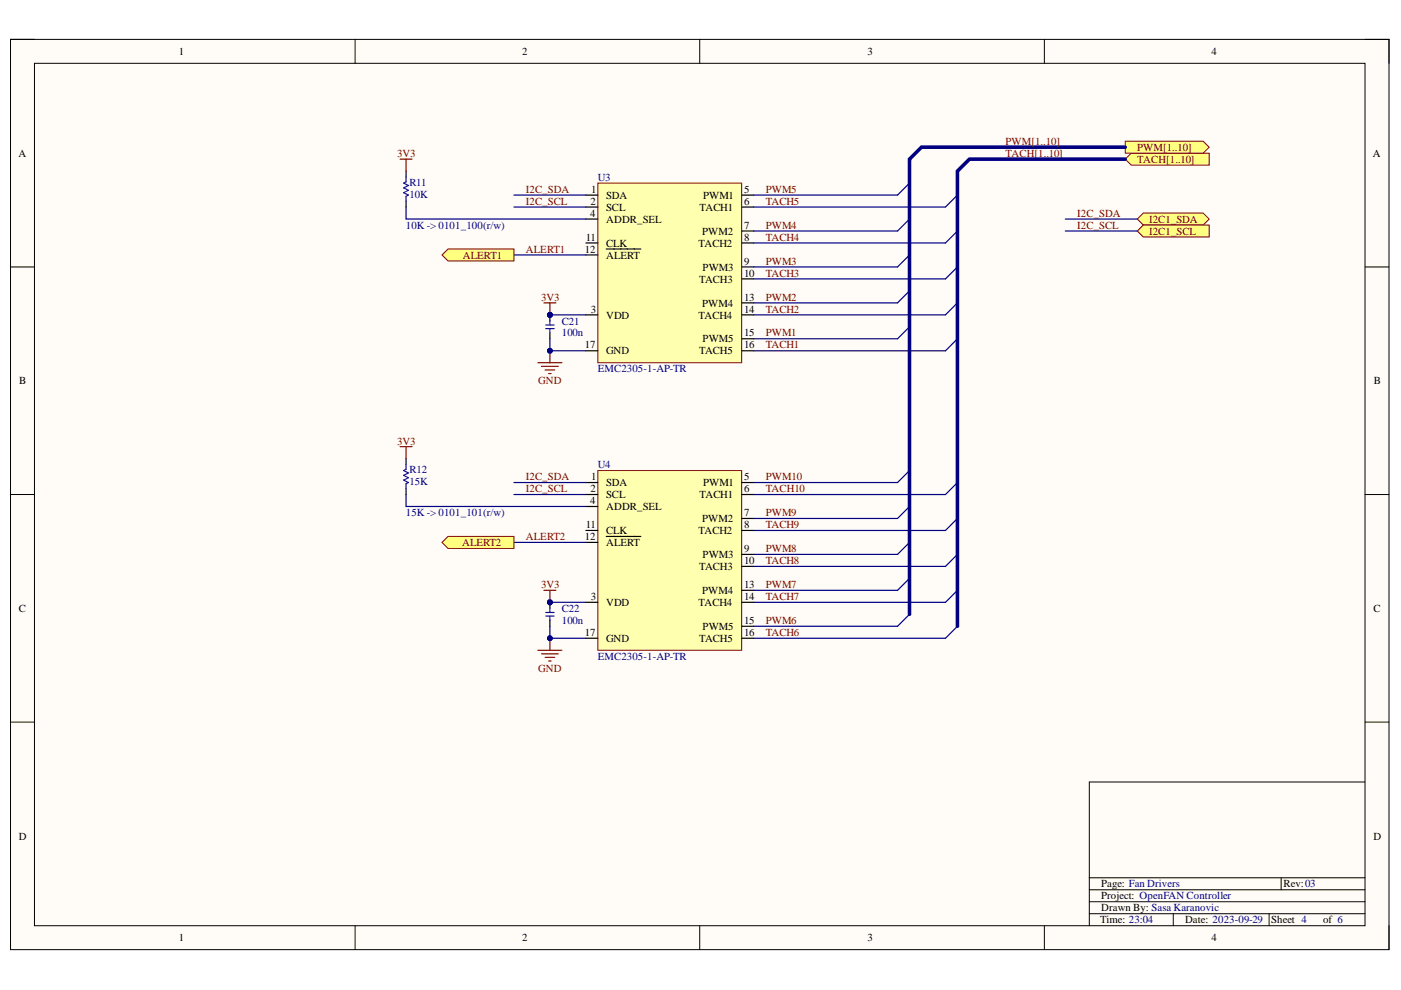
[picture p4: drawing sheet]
<svg xmlns="http://www.w3.org/2000/svg" width="297mm" height="210mm" viewBox="0 0 297 210" stroke-linecap="round" stroke-linejoin="round" font-family="sans-serif">
<defs><g id="words">
<g font-size="2.3">
<text x="37.9" y="11.7">1</text>
<text x="110.7" y="11.7">2</text>
<text x="183.9" y="11.7">3</text>
<text x="256.8" y="11.7">4</text>
<text x="3.9" y="33.3">A</text>
<text x="291.1" y="33.3">A</text>
<text x="125.4" y="40.9">1</text>
<text x="157.8" y="40.9">5</text>
<text x="125.1" y="46">4</text>
<text x="125.2" y="43.4">2</text>
<text x="128.5" y="42.2">SDA</text>
<text x="128.5" y="44.7">SCL</text>
<text x="128.5" y="47.2">ADDR_SEL</text>
<text x="148.3" y="44.7">TACH1</text>
<text x="149.1" y="42.2">PWM1</text>
<text x="157.8" y="43.4">6</text>
<text x="124" y="53.6">12</text>
<text x="124.2" y="51.1">11</text>
<text x="128.5" y="52.3">CLK</text>
<text x="148.1" y="52.3">TACH2</text>
<text x="148.9" y="49.8">PWM2</text>
<text x="157.8" y="48.5">7</text>
<text x="157.8" y="51.1">8</text>
<text x="128.5" y="54.9">ALERT</text>
<text x="148.2" y="59.9">TACH3</text>
<text x="149" y="57.4">PWM3</text>
<text x="157.8" y="56.1">9</text>
<text x="157.8" y="58.7">10</text>
<text x="148.9" y="65">PWM4</text>
<text x="157.8" y="63.7">13</text>
<text x="125.3" y="66.3">3</text>
<text x="128.5" y="67.5">VDD</text>
<text x="148.1" y="67.5">TACH4</text>
<text x="157.8" y="66.3">14</text>
<text x="157.8" y="71.3">15</text>
<text x="124" y="73.9">17</text>
<text x="128.5" y="75.1">GND</text>
<text x="148.2" y="75.1">TACH5</text>
<text x="149" y="72.6">PWM5</text>
<text x="157.8" y="73.9">16</text>
<text x="4.1" y="81.5">B</text>
<text x="291.3" y="81.5">B</text>
<text x="125.4" y="101.9">1</text>
<text x="157.8" y="101.9">5</text>
<text x="125.1" y="106.9">4</text>
<text x="125.2" y="104.4">2</text>
<text x="128.5" y="103.1">SDA</text>
<text x="128.5" y="105.7">SCL</text>
<text x="148.3" y="105.7">TACH1</text>
<text x="149.1" y="103.1">PWM1</text>
<text x="157.8" y="104.4">6</text>
<text x="124.2" y="112">11</text>
<text x="128.5" y="108.2">ADDR_SEL</text>
<text x="128.5" y="113.3">CLK</text>
<text x="148.1" y="113.3">TACH2</text>
<text x="148.9" y="110.7">PWM2</text>
<text x="157.8" y="109.5">7</text>
<text x="157.8" y="112">8</text>
<text x="124" y="114.5">12</text>
<text x="128.5" y="115.8">ALERT</text>
<text x="149" y="118.3">PWM3</text>
<text x="157.8" y="117.1">9</text>
<text x="157.8" y="119.6">10</text>
<text x="148.2" y="120.9">TACH3</text>
<text x="148.9" y="125.9">PWM4</text>
<text x="157.8" y="124.7">13</text>
<text x="4" y="129.7">C</text>
<text x="125.3" y="127.2">3</text>
<text x="128.5" y="128.5">VDD</text>
<text x="148.1" y="128.5">TACH4</text>
<text x="157.8" y="127.2">14</text>
<text x="291.2" y="129.7">C</text>
<text x="124" y="134.8">17</text>
<text x="128.5" y="136.1">GND</text>
<text x="148.2" y="136.1">TACH5</text>
<text x="149" y="133.6">PWM5</text>
<text x="157.8" y="132.3">15</text>
<text x="157.8" y="134.8">16</text>
<text x="4" y="178">D</text>
<text x="291.2" y="178">D</text>
<text x="233.5" y="188.2">Page: Fan Drivers</text>
<text x="233.5" y="190.7">Project: OpenFAN Controller</text>
<text x="272.1" y="188.2">Rev:03</text>
<text x="233.2" y="195.8">Time: 23:04</text>
<text x="233.5" y="193.2">Drawn By: Sasa Karanovic</text>
<text x="251.2" y="195.8">Date: 2023-09-29</text>
<text x="269.5" y="195.8">Sheet 4</text>
<text x="280.5" y="195.8">of 6</text>
<text x="37.9" y="199.6">1</text>
<text x="110.7" y="199.6">2</text>
<text x="183.9" y="199.6">3</text>
<text x="256.8" y="199.6">4</text>
</g>
<g font-size="2.3" fill="#800000">
<text x="84.2" y="33.3">3V3</text>
<text x="213.2" y="33.3">TACH[1..10]</text>
<text x="213.2" y="30.8">PWM[1..10]</text>
<text x="241.1" y="34.6">TACH[1..10]</text>
<text x="241.1" y="32">PWM[1..10]</text>
<text x="111.5" y="40.9">I2C_SDA</text>
<text x="162.3" y="40.9">PWM5</text>
<text x="111.5" y="43.4">I2C_SCL</text>
<text x="162.3" y="43.4">TACH5</text>
<text x="228.4" y="46">I2C_SDA</text>
<text x="243.6" y="47.2">I2C1_SDA</text>
<text x="111.5" y="53.6">ALERT1</text>
<text x="162.3" y="48.5">PWM4</text>
<text x="162.3" y="51.1">TACH4</text>
<text x="228.4" y="48.5">I2C_SCL</text>
<text x="243.6" y="49.8">I2C1_SCL</text>
<text x="98.1" y="54.9">ALERT1</text>
<text x="162.3" y="56.1">PWM3</text>
<text x="162.3" y="58.7">TACH3</text>
<text x="114.7" y="63.7">3V3</text>
<text x="162.3" y="63.7">PWM2</text>
<text x="162.3" y="71.3">PWM1</text>
<text x="162.3" y="66.3">TACH2</text>
<text x="162.3" y="73.9">TACH1</text>
<text x="114.1" y="81.5">GND</text>
<text x="84.2" y="94.2">3V3</text>
<text x="111.5" y="101.9">I2C_SDA</text>
<text x="162.3" y="101.9">PWM10</text>
<text x="111.5" y="104.4">I2C_SCL</text>
<text x="162.3" y="104.4">TACH10</text>
<text x="162.3" y="109.5">PWM9</text>
<text x="162.3" y="112">TACH9</text>
<text x="98" y="115.8">ALERT2</text>
<text x="111.5" y="114.5">ALERT2</text>
<text x="162.3" y="117.1">PWM8</text>
<text x="162.3" y="119.6">TACH8</text>
<text x="114.7" y="124.7">3V3</text>
<text x="162.3" y="124.7">PWM7</text>
<text x="162.3" y="127.2">TACH7</text>
<text x="162.3" y="132.3">PWM6</text>
<text x="162.3" y="134.8">TACH6</text>
<text x="114.1" y="142.4">GND</text>
</g>
<g font-size="2.3" fill="#000080">
<text x="86.8" y="41.9">10K</text>
<text x="86.8" y="39.4">R11</text>
<text x="126.7" y="38.4">U3</text>
<text x="86" y="48.5">10K -&gt; 0101_100(r/w)</text>
<text x="119.1" y="71.3">100n</text>
<text x="119.1" y="68.8">C21</text>
<text x="126.7" y="78.9">EMC2305-1-AP-TR</text>
<text x="86.8" y="100.3">R12</text>
<text x="126.7" y="99.3">U4</text>
<text x="86.8" y="102.9">15K</text>
<text x="86" y="109.5">15K -&gt; 0101_101(r/w)</text>
<text x="119.1" y="129.7">C22</text>
<text x="119.1" y="132.3">100n</text>
<text x="126.7" y="139.9">EMC2305-1-AP-TR</text>
</g>
</g></defs>
<path d="M2.2 8.4h292.3v192.9h-292.3z" fill-rule="evenodd" fill="#fffcf8"/>
<path d="M2.2 8.4h292.3v192.9h-292.3z" fill="none" stroke="#000" stroke-width=".21"/>
<path d="M7.3 13.4h282.1v182.9h-282.1z" fill-rule="evenodd" fill="#fffcf8"/>
<g fill="none" stroke="#000" stroke-width=".21">
<path d="M2.2 8.3h5.1M7.3 13.4h282.1v182.9h-282.1zM75.3 8.3v5.1M148.4 8.3v5.1M221.4 8.4v5M289.4 8.4h5.1v5M2.2 56.6h5.1M289.4 56.6h5.1M2.2 104.8h5.1M289.4 104.9h5.1M2.2 153.1h5.1M289.4 153.1h5.1"/>
<path d="M289.4 165.8h-58.4v30.5M75.3 196.3v5M148.4 196.3v5M221.4 196.3v5M231 186.1h58.4M231 191.2h58.4M231 193.7h58.4M231 188.7h58.4M248.8 193.7v2.6M269.1 193.7v2.6M271.6 186.1v2.6M294.5 196.3v5"/>
</g>
<path d="M159.8 41.4h30.5M159.8 49h30.5M159.8 56.6h30.5M159.8 64.2h30.5M159.8 71.8h30.5" fill="none" stroke="#000080" stroke-width=".25"/>
<path d="M126.8 38.8h30.5v38.1h-30.5z" fill-rule="evenodd" fill="#ffffb0"/>
<path d="M126.8 38.8h30.5v38.1h-30.5z" fill="none" stroke="#800000" stroke-width=".21"/>
<g fill="none" stroke="#000" stroke-width=".25">
<path d="M124.2 41.4h2.6M124.2 43.9h2.6M124.2 46.4h2.6M124.2 51.5h2.6M124.2 54.1h2.6M128.5 52.8h7.4M157.3 41.4h2.5M157.3 43.9h2.5M157.3 49h2.5M157.3 51.5h2.5M157.3 56.6h2.5M157.3 59.1h2.5"/>
<path d="M124.2 66.8h2.6M124.2 74.4h2.6M157.3 66.8h2.5M157.3 64.2h2.5M157.3 71.8h2.5M157.3 74.4h2.5"/>
</g>
<path d="M126.8 99.8h30.5v38.1h-30.5z" fill-rule="evenodd" fill="#ffffb0"/>
<path d="M126.8 99.8h30.5v38.1h-30.5z" fill="none" stroke="#800000" stroke-width=".21"/>
<g fill="none" stroke="#000" stroke-width=".25">
<path d="M124.2 102.3h2.6M124.2 104.8h2.6M124.2 107.4h2.6M124.2 112.5h2.6M124.2 115h2.6M128.5 113.7h7.4M157.3 102.3h2.5M157.3 104.8h2.5M157.3 109.9h2.5M157.3 112.5h2.5M157.3 117.5h2.5M124.2 127.7h2.6"/>
<path d="M124.2 135.3h2.6M157.3 127.7h2.5M157.3 120.1h2.5M157.3 125.2h2.5M157.3 132.8h2.5M157.3 135.3h2.5"/>
</g>
<circle cx="116.6" cy="66.8" r=".51" fill="#000080"/>
<circle cx="116.6" cy="66.8" r=".51" fill="none" stroke="#000080" stroke-width=".21"/>
<path d="M116.6 66.8v1.2M116.6 70.6v1.2" fill="none" stroke="#000" stroke-width=".25"/>
<circle cx="116.6" cy="66.8" r=".51" fill="#000080"/>
<circle cx="116.6" cy="66.8" r=".51" fill="none" stroke="#000080" stroke-width=".21"/>
<path d="M115.7 68.9h1.8M115.7 69.7h1.8M116.6 68v.9M116.6 69.7v.9" fill="none" stroke="#00f" stroke-width=".25"/>
<path d="M116.6 71.8v2.6h7.6" fill="none" stroke="#000080" stroke-width=".25"/>
<circle cx="116.6" cy="74.4" r=".51" fill="#000080"/>
<circle cx="116.6" cy="74.4" r=".51" fill="none" stroke="#000080" stroke-width=".21"/>
<path d="M116.6 66.8h7.6" fill="none" stroke="#000080" stroke-width=".25"/>
<circle cx="116.6" cy="66.8" r=".51" fill="#000080"/>
<circle cx="116.6" cy="66.8" r=".51" fill="none" stroke="#000080" stroke-width=".21"/>
<path d="M114 76.9h5.1M114.8 77.7h3.6M115.6 78.4h2M116.3 79.2h.5M116.6 74.4v2.5" fill="none" stroke="#800000" stroke-width=".25"/>
<circle cx="116.6" cy="74.4" r=".51" fill="#000080"/>
<circle cx="116.6" cy="74.4" r=".51" fill="none" stroke="#000080" stroke-width=".21"/>
<path d="M115.3 64.2h2.6M116.6 64.2v2.6" fill="none" stroke="#800000" stroke-width=".25"/>
<circle cx="116.6" cy="66.8" r=".51" fill="#000080"/>
<circle cx="116.6" cy="66.8" r=".51" fill="none" stroke="#000080" stroke-width=".21"/>
<circle cx="116.6" cy="127.7" r=".51" fill="#000080"/>
<circle cx="116.6" cy="127.7" r=".51" fill="none" stroke="#000080" stroke-width=".21"/>
<path d="M116.6 127.7v1.3M116.6 131.5v1.3" fill="none" stroke="#000" stroke-width=".25"/>
<circle cx="116.6" cy="127.7" r=".51" fill="#000080"/>
<circle cx="116.6" cy="127.7" r=".51" fill="none" stroke="#000080" stroke-width=".21"/>
<path d="M115.7 129.9h1.8M115.7 130.6h1.8M116.6 129v.9M116.6 130.6v.9" fill="none" stroke="#00f" stroke-width=".25"/>
<path d="M116.6 132.8v2.5h7.6" fill="none" stroke="#000080" stroke-width=".25"/>
<circle cx="116.6" cy="135.3" r=".51" fill="#000080"/>
<circle cx="116.6" cy="135.3" r=".51" fill="none" stroke="#000080" stroke-width=".21"/>
<path d="M116.6 127.7h7.6" fill="none" stroke="#000080" stroke-width=".25"/>
<circle cx="116.6" cy="127.7" r=".51" fill="#000080"/>
<circle cx="116.6" cy="127.7" r=".51" fill="none" stroke="#000080" stroke-width=".21"/>
<path d="M114 137.9h5.1M114.8 138.6h3.6M115.6 139.4h2M116.6 135.3v2.6M116.3 140.1h.5" fill="none" stroke="#800000" stroke-width=".25"/>
<circle cx="116.6" cy="135.3" r=".51" fill="#000080"/>
<circle cx="116.6" cy="135.3" r=".51" fill="none" stroke="#000080" stroke-width=".21"/>
<path d="M115.3 125.2h2.6M116.6 125.2v2.5" fill="none" stroke="#800000" stroke-width=".25"/>
<circle cx="116.6" cy="127.7" r=".51" fill="#000080"/>
<circle cx="116.6" cy="127.7" r=".51" fill="none" stroke="#000080" stroke-width=".21"/>
<path d="M86.1 43.9v2.5h38.1M109 41.4h15.2M109 43.9h15.2M109 54.1h15.2M86.1 104.8v2.6h38.1M109 102.3h15.2M109 104.8h15.2" fill="none" stroke="#000080" stroke-width=".25"/>
<path d="M86.1 36.3v1.3M86.1 42.6v1.3M86.1 97.2v1.3M86.1 103.6v1.2" fill="none" stroke="#000" stroke-width=".25"/>
<path d="M86.1 37.6v1l-.5 .2 1 .5-1 .5 1 .5-1 .6 1 .5-.5 .2v1M86.1 98.5v1l-.5 .3 1 .5-1 .5 1 .5-1 .5 1 .5-.5 .3v1" fill="none" stroke="#00f" stroke-width=".25"/>
<path d="M84.8 33.7h2.6M86.1 33.7v2.6M84.8 94.7h2.6M86.1 94.7v2.5" fill="none" stroke="#800000" stroke-width=".25"/>
<path d="M93.7 54.1l1.3-1.3h14v2.5h-14z" fill-rule="evenodd" fill="#ffff80"/>
<path d="M93.7 54.1l1.3-1.3h14v2.5h-14z" fill="none" stroke="#800000" stroke-width=".21"/>
<path d="M109 115h15.2" fill="none" stroke="#000080" stroke-width=".25"/>
<path d="M93.7 115l1.3-1.3h14v2.6h-14z" fill-rule="evenodd" fill="#ffff80"/>
<path d="M93.7 115l1.3-1.3h14v2.6h-14z" fill="none" stroke="#800000" stroke-width=".21"/>
<path d="M238.6 33.7l1.2-1.2h16.6v2.5h-16.6z" fill-rule="evenodd" fill="#ffff80"/>
<path d="M238.6 33.7l1.2-1.2h16.6v2.5h-16.6z" fill="none" stroke="#800000" stroke-width=".21"/>
<path d="M238.6 29.9h16.5l1.3 1.3-1.3 1.3h-16.5z" fill-rule="evenodd" fill="#ffff80"/>
<path d="M238.6 29.9h16.5l1.3 1.3-1.3 1.3h-16.5z" fill="none" stroke="#800000" stroke-width=".21"/>
<g fill="none" stroke="#000080" stroke-width=".25">
<path d="M192.8 38.8l-2.5 2.6M192.8 46.4l-2.5 2.6M192.8 54.1l-2.5 2.5M203 41.4l-2.5 2.5h-40.7M203 49l-2.5 2.5h-40.7M203 56.6l-2.5 2.5h-40.7M225.9 46.4h15.2M225.9 49h15.2M192.8 61.7l-2.5 2.5M192.8 69.3l-2.5 2.5M203 64.2l-2.5 2.6h-40.7M203 71.8l-2.5 2.6h-40.7"/>
<path d="M192.8 99.8l-2.5 2.5h-30.5M192.8 107.4l-2.5 2.5h-30.5M192.8 115l-2.5 2.5h-30.5M203 102.3l-2.5 2.6h-40.7M203 109.9l-2.5 2.6h-40.7M203 117.5l-2.5 2.6h-40.7M192.8 122.6l-2.5 2.6h-30.5M192.8 130.2l-2.5 2.6h-30.5M203 125.2l-2.5 2.5h-40.7M203 132.8l-2.5 2.5h-40.7"/>
</g>
<path d="M238.6 31.2h-43.2l-2.6 2.5v96.5M238.6 33.7h-33.1l-2.5 2.6v96.5" fill="none" stroke="#000080" stroke-width=".76"/>
<path d="M241.1 46.4l1.3-1.2h12.7l1.3 1.2-1.3 1.3h-12.7z" fill-rule="evenodd" fill="#ffff80"/>
<path d="M241.1 46.4l1.3-1.2h12.7l1.3 1.2-1.3 1.3h-12.7z" fill="none" stroke="#800000" stroke-width=".21"/>
<path d="M241.1 49l1.3-1.3h14v2.5h-14z" fill-rule="evenodd" fill="#ffff80"/>
<path d="M241.1 49l1.3-1.3h14v2.5h-14z" fill="none" stroke="#800000" stroke-width=".21"/>
<use href="#words"/>
</svg>
